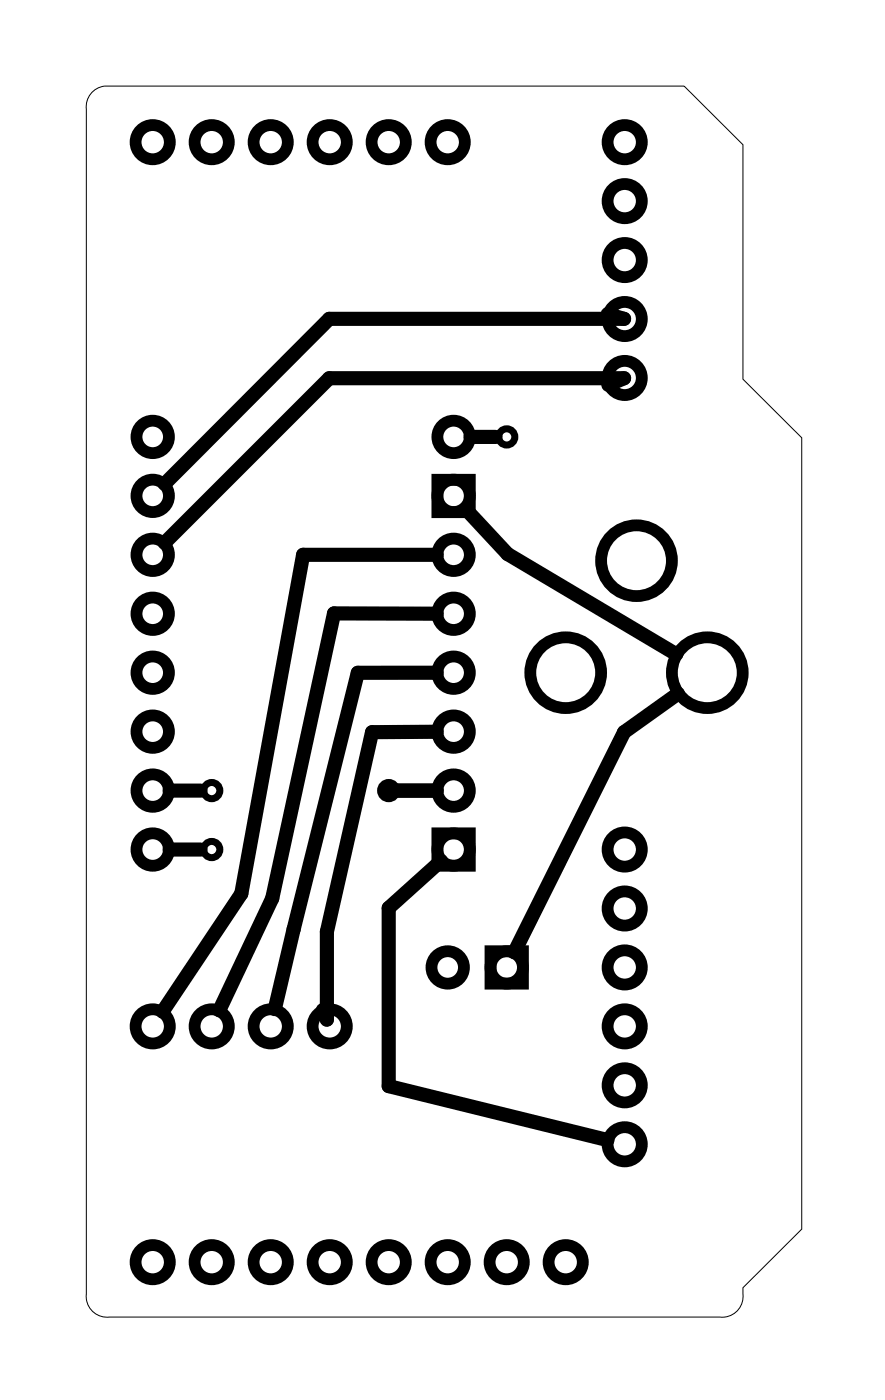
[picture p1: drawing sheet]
<svg xmlns="http://www.w3.org/2000/svg" width="38mm" height="60mm" viewBox="0 0 38 60" stroke-linecap="round" stroke-linejoin="round" font-family="sans-serif">
<path d="M3.9 4l.3-.2 .3-.1h25l2.5 2.5v10.1l2.5 2.6v34.1l-2.5 2.5a.97 .97 0 0 1-1 1.3h-26.3a.9 .9 0 0 1-1-1v-51.1v-.4z" fill="none" stroke="#000" stroke-width=".04"/>
<g fill="none" stroke="#000" stroke-width=".51">
<path d="M18.8 20.7h1.4v1.4h-1.4zM18.8 35.9h1.4v1.4h-1.4zM21.1 41h1.4v1.4h-1.4z"/>
<circle cx="6.6" cy="18.8" r=".7"/>
<circle cx="6.6" cy="6.1" r=".74"/>
<circle cx="9.1" cy="6.1" r=".74"/>
<circle cx="11.7" cy="6.1" r=".74"/>
<circle cx="14.2" cy="6.1" r=".74"/>
<circle cx="16.7" cy="6.1" r=".74"/>
<circle cx="19.3" cy="6.1" r=".74"/>
<circle cx="19.5" cy="18.8" r=".7"/>
<circle cx="26.9" cy="8.7" r=".74"/>
<circle cx="26.9" cy="6.1" r=".74"/>
<circle cx="26.9" cy="11.2" r=".74"/>
<circle cx="26.9" cy="13.7" r=".74"/>
<circle cx="26.9" cy="16.3" r=".74"/>
<circle cx="6.6" cy="34.1" r=".7"/>
<circle cx="6.6" cy="26.4" r=".7"/>
<circle cx="6.6" cy="29" r=".7"/>
<circle cx="6.6" cy="23.9" r=".7"/>
<circle cx="6.6" cy="21.4" r=".7"/>
<circle cx="6.6" cy="36.6" r=".7"/>
<circle cx="6.6" cy="31.5" r=".7"/>
<circle cx="19.5" cy="34.1" r=".7"/>
<circle cx="19.5" cy="36.6" r=".7"/>
<circle cx="19.5" cy="26.4" r=".7"/>
<circle cx="19.5" cy="23.9" r=".7"/>
<circle cx="19.5" cy="29" r=".7"/>
<circle cx="19.5" cy="21.4" r=".7"/>
<circle cx="19.5" cy="31.5" r=".7"/>
<circle cx="24.4" cy="29" r="1.52"/>
<circle cx="26.9" cy="39.1" r=".74"/>
<circle cx="26.9" cy="36.6" r=".74"/>
<circle cx="27.4" cy="24.2" r="1.52"/>
<circle cx="30.5" cy="29" r="1.52"/>
<circle cx="6.6" cy="54.4" r=".74"/>
<circle cx="6.6" cy="44.2" r=".74"/>
<circle cx="9.1" cy="54.4" r=".74"/>
<circle cx="9.1" cy="44.2" r=".74"/>
<circle cx="11.7" cy="54.4" r=".74"/>
<circle cx="11.7" cy="44.2" r=".74"/>
<circle cx="14.2" cy="54.4" r=".74"/>
<circle cx="14.2" cy="44.2" r=".74"/>
<circle cx="16.7" cy="54.4" r=".74"/>
<circle cx="19.3" cy="54.4" r=".74"/>
<circle cx="19.3" cy="41.7" r=".7"/>
<circle cx="21.8" cy="54.4" r=".74"/>
<circle cx="21.8" cy="41.7" r=".7"/>
<circle cx="24.4" cy="54.4" r=".74"/>
<circle cx="26.9" cy="44.2" r=".74"/>
<circle cx="26.9" cy="41.7" r=".74"/>
<circle cx="26.9" cy="46.8" r=".74"/>
<circle cx="26.9" cy="49.3" r=".74"/>
</g>
<g fill="none" stroke="#000" stroke-width=".3">
<circle cx="21.8" cy="18.8" r=".35"/>
<circle cx="9.1" cy="34.1" r=".35"/>
<circle cx="9.1" cy="36.6" r=".35"/>
<circle cx="16.7" cy="34.1" r=".35"/>
</g>
<g fill="none" stroke="#000" stroke-width=".61">
<path d="M21.3 18.8h-1M26.2 13.5l.7 .2h-12.7l-7.1 7.2M26.2 16.6l.7-.3h-12.7l-7.1 7.1M7.3 36.6h1.3M7.3 34.1h1.3M16.7 34.1h2.1M18.8 23.9h-5.8l-2.6 14.6-3.4 5.1M18.8 26.4h-4.4l-2.7 12.3-2.3 4.8M18.8 29h-3.4l-3.6 14.5M18.8 31.5h-2.8l-1.9 8.6v3.8l-.2-.4M19 37.1l-2.3 2v7.7l9.5 2.3M20.2 22.1l1.7 1.8 7.2 4.3"/>
<path d="M29.2 29.9l-2.3 1.6-4.8 9.5"/>
</g>
</svg>
